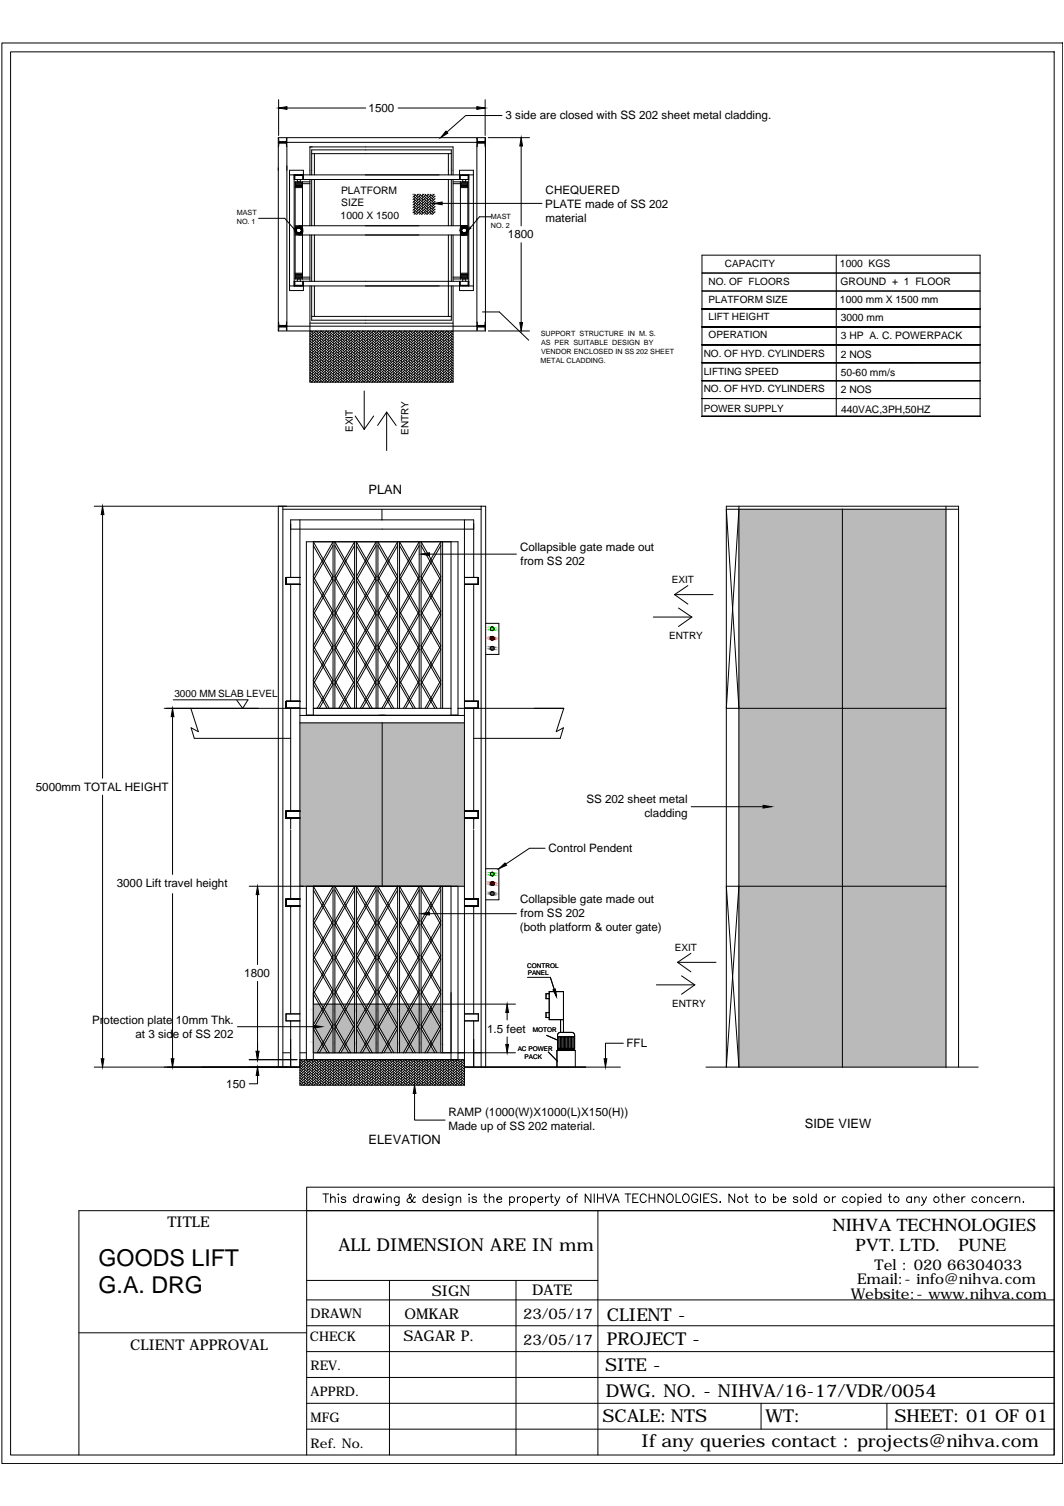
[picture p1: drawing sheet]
<svg xmlns="http://www.w3.org/2000/svg" width="594mm" height="841mm" viewBox="0 0 594 841" stroke-linecap="round" stroke-linejoin="round" font-family="sans-serif">
<defs><g id="words">
<g font-size="13">
<text x="55" y="707">GOODS LIFT</text>
<text x="55" y="722">G.A. DRG</text>
</g>
<g font-size="10.3">
<text x="465" y="687">NIHVA TECHNOLOGIES</text>
<text x="478" y="699">PVT. LTD.</text>
<text x="535" y="699">PUNE</text>
</g>
<g font-size="9.9">
<text x="189" y="699">ALL DIMENSION ARE IN mm</text>
<text x="339" y="738">CLIENT -</text>
<text x="339" y="751">PROJECT -</text>
<text x="338" y="766">SITE -</text>
<text x="338" y="780">DWG. NO. - NIHVA/16-17/VDR/0054</text>
<text x="336" y="794">SCALE:NTS</text>
<text x="427" y="794">WT:</text>
<text x="499" y="794">SHEET: 01 OF 01</text>
<text x="358" y="808">If any queries contact : projects@nihva.com</text>
</g>
<g font-size="8.3">
<text x="94" y="685">TITLE</text>
<text x="488" y="709">Tel : 020 66304033</text>
<text x="479" y="717">Email:- info@nihva.com</text>
<text x="241" y="724">SIGN</text>
<text x="297" y="723">DATE</text>
<text x="475" y="725">Website:- www.nihva.com</text>
<text x="226" y="737">OMKAR</text>
<text x="292" y="737">23/05/17</text>
<text x="225" y="749">SAGAR P.</text>
<text x="73" y="754">CLIENT APPROVAL</text>
<text x="292" y="751">23/05/17</text>
</g>
<g font-size="7.4">
<text x="173" y="736">DRAWN</text>
<text x="173" y="749">CHECK</text>
<text x="173" y="765">REV.</text>
<text x="173" y="780">APPRD.</text>
<text x="173" y="794">MFG</text>
<text x="173" y="808">Ref. No.</text>
</g>
<g font-size="7.2">
<text x="206" y="276">PLAN</text>
<text x="449" y="630">SIDE VIEW</text>
<text x="206" y="639">ELEVATION</text>
</g>
<g font-size="6.5">
<text x="206" y="63">1500</text>
<text x="282" y="66">3 side are closed with SS 202 sheet metal cladding.</text>
<text x="305" y="108">CHEQUERED</text>
<text x="304" y="116">PLATE made of SS 202</text>
<text x="305" y="124">material</text>
<text x="284" y="133">1800</text>
<text x="290" y="308">Collapsible gate made out</text>
<text x="291" y="316">from SS 202</text>
<text x="20" y="442">5000mm TOTAL HEIGHT</text>
<text x="327" y="448">SS 202 sheet metal</text>
<text x="360" y="456">cladding</text>
<text x="306" y="476">Control Pendent</text>
<text x="65" y="495">3000 Lift travel height</text>
<text x="290" y="504">Collapsible gate made out</text>
<text x="291" y="512">from SS 202</text>
<text x="290" y="520">(both platform &amp; outer gate)</text>
<text x="136" y="546">1800</text>
<text x="51" y="572">Protection plate 10mm Thk.</text>
<text x="76" y="580">at 3 side of SS 202</text>
<text x="272" y="577">1.5 feet</text>
<text x="350" y="585">FFL</text>
<text x="126" y="607">150</text>
<text x="250" y="623">RAMP (1000(W)X1000(L)X150(H))</text>
<text x="250" y="631">Made up of SS 202 material.</text>
</g>
<g font-size="5.8">
<text x="190" y="108">PLATFORM</text>
<text x="191" y="115">SIZE</text>
<text x="190" y="122">1000 X 1500</text>
<text x="469" y="149">1000 KGS</text>
<text x="469" y="159">GROUND + 1 FLOOR</text>
<text x="469" y="169">1000 mm X 1500 mm</text>
<text x="469" y="179">3000 mm</text>
<text x="469" y="189">3 HP A. C. POWERPACK</text>
<text x="469" y="200">2 NOS</text>
<text x="469" y="210">50-60 mm/s</text>
<text x="469" y="219">2 NOS</text>
<text x="470" y="230">440VAC,3PH,50HZ</text>
</g>
<g font-size="5.6">
<text x="405" y="149">CAPACITY</text>
<text x="396" y="159">NO. OF FLOORS</text>
<text x="396" y="169">PLATFORM SIZE</text>
<text x="396" y="179">LIFT HEIGHT</text>
<text x="396" y="189">OPERATION</text>
<text x="393" y="199">NO. OF HYD. CYLINDERS</text>
<text x="393" y="210">LIFTING SPEED</text>
<text x="393" y="219">NO. OF HYD. CYLINDERS</text>
<text x="393" y="230">POWER SUPPLY</text>
<text x="197" y="241" transform="rotate(-90 197 241)">EXIT</text>
<text x="228" y="243" transform="rotate(-90 228 243)">ENTRY</text>
<text x="375" y="326">EXIT</text>
<text x="374" y="357">ENTRY</text>
<text x="97" y="389">3000 MM SLAB LEVEL</text>
<text x="377" y="531">EXIT</text>
<text x="375" y="562">ENTRY</text>
</g>
<g font-size="4">
<text x="132" y="120">MAST</text>
<text x="132" y="125">NO. 1</text>
<text x="274" y="123">MAST</text>
<text x="274" y="127">NO. 2</text>
<text x="302" y="188">SUPPORT STRUCTURE IN M. S.</text>
<text x="302" y="193">AS PER SUITABLE DESIGN BY</text>
<text x="302" y="198">VENDOR ENCLOSED IN SS 202 SHEET</text>
<text x="302" y="203">METAL CLADDING.</text>
</g>
<g font-size="3.6">
<text x="294" y="540">CONTROL</text>
<text x="295" y="544">PANEL</text>
<text x="298" y="576">MOTOR</text>
<text x="289" y="587">AC POWER</text>
<text x="293" y="591">PACK</text>
</g>
</g></defs>
<!-- layer: 0 -->
<g fill="none" stroke="#000" stroke-width=".56">
<path d="M1 24h592v793h-592zM6 29h583v784h-583zM156 56v20M271 56v20M155 77l1 2h4v-2v107v-1h-4l-1 1M155 77h116v108h-116zM155 80h116M160 60h44M222 60h44M271 77v2h-4l-1-2v107l1-1h4v1M273 77h23M280 65h-20l-11 9"/>
<path d="M155 82l1-2h4v2M162 98h102M164 98v62M173 98v-16h80v16M174 98v-14h78v14M174 86h78M176 86v12M250 86v12M257 98v2M262 98v62M266 82l1-2h4v2M291 82v44"/>
<path d="M164 100h98M165 100v-2h4v2M165 102h4M165 104h4M165 105h4M165 102h4v2h-4zM165 103h4M166 100v2M168 100v2M169 102v54M169 103h4M169 100v-5h-7v67h7v-5"/>
<path d="M173 100v26M173 102h-8v54h8M174 100v26M176 100v26M231 108v1M231 118l1 2M231 117l2 2M231 115l2 3M231 114l2 2M231 112l2 3M231 111l2 2M231 110l2 2"/>
<path d="M231 108l2 2M232 109l-1 1M232 110l-1 2M232 112l-1 1M232 113l-1 2M232 115l-1 1M232 116l-1 1M232 118l-1 1M232 119l-1 1M233 108v1M234 108l-1 2M234 118l1 2"/>
<path d="M234 117l2 2M234 115l2 3M234 114l2 2M234 112l2 3M234 111l2 2M234 110l2 2M234 108l2 2M235 109l-2 2M235 110l-2 2M235 112l-2 2M235 113l-2 2M235 115l-2 2"/>
<path d="M235 116l-2 2M235 118l-2 2M235 119l-1 1M236 108v1M237 108l-2 2M237 118l1 2M237 117l2 2M237 115l2 3M237 114l2 2M237 112l2 3M237 111l2 2M237 110l2 2"/>
<path d="M237 108l2 2M238 109l-3 2M238 110l-3 2M238 112l-3 2M238 113l-3 2M238 115l-3 2M238 116l-3 2M238 118l-2 2M238 119l-1 1M239 108v1M240 108l-2 2M240 118l1 2"/>
<path d="M240 117l2 2M240 115l2 3M240 114l2 2M240 112l2 3M240 111l2 2M240 110l2 2M240 108l2 2M241 109l-3 2M241 110l-3 2M241 112l-3 2M241 113l-3 2M241 115l-3 2"/>
<path d="M241 116l-3 2M241 118l-2 2M241 119l-1 1M242 108v1M242 108l-1 2M243 118h.1M243 115h.1M243 114h.1M243 111h.1M243 110h.1M243 117l-2 1M243 118l-2 2"/>
<path d="M243 110l-2 1M243 111l-2 1M243 113l-2 1M243 114l-2 1M243 115l-2 2M247 114h56M250 100v26M252 100v26M253 102h8v54h-8M253 103h4M253 100v26M257 100v-5h7v67h-7v-5"/>
<path d="M257 100v-2h4v2M257 102h4M257 104h4M257 105h4M257 102v54M257 102h4v2h-4zM257 103h4M258 100v2M260 100v2M144 122h15l5 6M164 128h.1M165 126h96"/>
<path d="M165 127h4M165 131h96M165 131h4M173 131v26M174 131v26M176 131v26M250 131v46M252 131v26M253 131v26M257 127h4M257 131h4M262 127h1l-1 1z"/>
<path d="M274 121h-6l-5 6M291 136v44M162 160h102M164 157h98M165 157v2h4v-2M165 155h4M165 153h4M165 153h4v2h-4zM165 154h4M166 156v1M168 156v1M169 155h4"/>
<path d="M173 160v53h80v-53M174 160v19h78v-19M176 160v17M253 155h4M257 157v2h4v-2M257 157v2M257 155h4M257 153h4M257 153h4v2h-4zM257 154h4M258 156v1M260 156v1"/>
<path d="M392 152h155M392 142h155v91h-155zM467 142v91M155 180l1 2h4v-2M174 177h78M266 180l1 2h4v-2M269 174h10l16 16M392 163h155M392 173h155M155 182h116M173 185l2 1M173 199l2 2"/>
<path d="M173 198l2 1M173 196l2 2M173 195l2 1M173 193l2 2M173 192l2 2M173 190l2 2M173 189l2 2M173 187l2 2M173 186l2 2M173 180h80M173 186v1M173 188h.1"/>
<path d="M173 189v1M173 191h.1M173 192h.1M173 194h.1M173 195h.1M173 196v1M173 198h.1M173 199v1M175 185l-1 1M176 199l2 2M176 197l2 2M176 196l2 2"/>
<path d="M176 194l2 2M176 193l2 2M176 191l2 3M176 190l2 2M176 188l2 3M176 187l2 2M176 186l2 2M176 185l-2 2M176 186l-2 2M176 188l-2 2M176 189l-2 2M176 191l-2 2"/>
<path d="M176 192l-2 2M176 194l-2 2M176 195l-2 2M176 196l-2 3M176 198l-2 2M176 199l-2 3M176 185l2 1M178 185l-1 1M179 199l2 2M179 197l2 2M179 196l2 2M179 194l2 2"/>
<path d="M179 193l2 2M179 191l2 3M179 190l2 2M179 188l2 3M179 187l2 2M179 186l2 2M179 186l-2 2M179 188l-2 2M179 189l-2 2M179 191l-2 2M179 192l-2 2M179 194l-2 2"/>
<path d="M179 195l-2 2M179 196l-2 3M179 198l-2 2M179 199l-2 3M181 185l-1 1M181 186l-2-1-2 2M181 199l3 2M181 197l3 2M181 196l3 2M181 194l3 2M181 193l3 2M181 191l3 3"/>
<path d="M181 190l3 2M181 188l3 3M181 187l3 2M181 186l3 2M182 186l-2 2M182 188l-2 2M182 189l-2 2M182 191l-2 2M182 192l-2 2M182 194l-2 2M182 195l-2 2M182 196l-2 3"/>
<path d="M182 198l-2 2M182 199l-2 3M184 185l-1 1M184 186l-2-1-2 2M184 199l3 2M184 197l3 2M184 196l3 2M184 194l3 2M184 193l3 2M184 191l3 3M184 190l3 2M184 188l3 3"/>
<path d="M184 187l3 2M184 186l3 2M185 185l-2 2M185 186l-2 2M185 188l-2 2M185 189l-2 2M185 191l-2 2M185 192l-2 2M185 194l-2 2M185 195l-2 2M185 196l-2 3M185 198l-2 2"/>
<path d="M185 199l-2 3M185 185l2 1M187 185l-1 1M187 199l2 2M187 197l2 2M187 196l2 2M187 194l2 2M187 193l2 2M187 191l2 3M187 190l2 2M187 188l2 3M187 187l2 2"/>
<path d="M187 186l2 2M188 186l-2 2M188 188l-2 2M188 189l-2 2M188 191l-2 2M188 192l-2 2M188 194l-2 2M188 195l-2 2M188 196l-2 3M188 198l-2 2M188 199l-2 3M189 185v1"/>
<path d="M189 186l-1-1-2 2M190 199l2 2M190 197l2 2M190 196l2 2M190 194l2 2M190 193l2 2M190 191l2 3M190 190l2 2M190 188l2 3M190 187l2 2M190 186l2 2M191 186l-2 2"/>
<path d="M191 188l-2 2M191 189l-2 2M191 191l-2 2M191 192l-2 2M191 194l-2 2M191 195l-2 2M191 196l-2 3M191 198l-2 2M191 199l-2 3M192 185v1M192 186l-1-1-2 2M193 199l2 2"/>
<path d="M193 197l2 2M193 196l2 2M193 194l2 2M193 193l2 2M193 191l2 3M193 190l2 2M193 188l2 3M193 187l2 2M193 186l2 2M194 186l-2 2M194 188l-2 2M194 189l-2 2"/>
<path d="M194 191l-2 2M194 192l-2 2M194 194l-2 2M194 195l-2 2M194 196l-2 3M194 198l-2 2M194 199l-2 3M195 185v1M195 186l-1-1-2 2M196 199l2 2M196 197l2 2M196 196l2 2"/>
<path d="M196 194l2 2M196 193l2 2M196 191l2 3M196 190l2 2M196 188l2 3M196 187l2 2M196 186l2 2M197 186l-2 2M197 188l-2 2M197 189l-2 2M197 191l-2 2M197 192l-2 2"/>
<path d="M197 194l-2 2M197 195l-2 2M197 196l-2 3M197 198l-2 2M197 199l-2 3M198 185v1M198 186l-1-1-2 2M199 199l2 2M199 197l2 2M199 196l2 2M199 194l2 2M199 193l2 2"/>
<path d="M199 191l2 3M199 190l2 2M199 188l2 3M199 187l2 2M199 186l2 2M200 185l-2 2M200 186l-2 2M200 188l-2 2M200 189l-2 2M200 191l-2 2M200 192l-2 2M200 194l-2 2"/>
<path d="M200 195l-2 2M200 196l-2 3M200 198l-2 2M200 199l-2 3M200 185l1 1M201 185l-1 1M202 199l2 2M202 197l2 2M202 196l2 2M202 194l2 2M202 193l2 2M202 191l2 3"/>
<path d="M202 190l2 2M202 188l2 3M202 187l2 2M202 186l2 2M203 186l-3 2M203 188l-3 2M203 189l-3 2M203 191l-3 2M203 192l-3 2M203 194l-3 2M203 195l-3 2M203 196l-3 3"/>
<path d="M203 198l-3 2M203 199l-3 3M204 185l-1 1M204 186l-1-1-3 2M205 199l2 2M205 197l2 2M205 196l2 2M205 194l2 2M205 193l2 2M205 191l2 3M205 190l2 2M205 188l2 3"/>
<path d="M205 187l2 2M205 186l2 2M206 186l-3 2M206 188l-3 2M206 189l-3 2M206 191l-3 2M206 192l-3 2M206 194l-3 2M206 195l-3 2M206 196l-3 3M206 198l-3 2M206 199l-3 3"/>
<path d="M207 185l-1 1M207 186l-1-1-3 2M208 199l2 2M208 197l2 2M208 196l2 2M208 194l2 2M208 193l2 2M208 191l2 3M208 190l2 2M208 188l2 3M208 187l2 2M208 186l2 2"/>
<path d="M208 186l-2 2M208 188l-2 2M208 189l-2 2M208 191l-2 2M208 192l-2 2M208 194l-2 2M208 195l-2 2M208 196l-2 3M208 198l-2 2M208 199l-2 3M210 185l-1 1M210 186l-2-1-2 2"/>
<path d="M211 199l2 2M211 197l2 2M211 196l2 2M211 194l2 2M211 193l2 2M211 191l2 3M211 190l2 2M211 188l2 3M211 187l2 2M211 186l2 2M211 186l-2 2M211 188l-2 2"/>
<path d="M211 189l-2 2M211 191l-2 2M211 192l-2 2M211 194l-2 2M211 195l-2 2M211 196l-2 3M211 198l-2 2M211 199l-2 3M213 185l-1 1M213 186l-2-1-2 2M214 199l2 2M214 197l2 2"/>
<path d="M214 196l2 2M214 194l2 2M214 193l2 2M214 191l2 3M214 190l2 2M214 188l2 3M214 187l2 2M214 186l2 2M214 185l-2 2M214 186l-2 2M214 188l-2 2M214 189l-2 2"/>
<path d="M214 191l-2 2M214 192l-2 2M214 194l-2 2M214 195l-2 2M214 196l-2 3M214 198l-2 2M214 199l-2 3M214 185l2 1M216 185l-1 1M216 199l3 2M216 197l3 2M216 196l3 2"/>
<path d="M216 194l3 2M216 193l3 2M216 191l3 3M216 190l3 2M216 188l3 3M216 187l3 2M216 186l3 2M217 186l-2 2M217 188l-2 2M217 189l-2 2M217 191l-2 2M217 192l-2 2"/>
<path d="M217 194l-2 2M217 195l-2 2M217 196l-2 3M217 198l-2 2M217 199l-2 3M219 185l-1 1M219 186l-2-1-2 2M219 199l3 2M219 197l3 2M219 196l3 2M219 194l3 2M219 193l3 2"/>
<path d="M219 191l3 3M219 190l3 2M219 188l3 3M219 187l3 2M219 186l3 2M220 186l-2 2M220 188l-2 2M220 189l-2 2M220 191l-2 2M220 192l-2 2M220 194l-2 2M220 195l-2 2"/>
<path d="M220 196l-2 3M220 198l-2 2M220 199l-2 3M222 185l-1 1M222 186l-2-1-2 2M222 199l3 2M222 197l3 2M222 196l3 2M222 194l3 2M222 193l3 2M222 191l3 3M222 190l3 2"/>
<path d="M222 188l3 3M222 187l3 2M222 186l3 2M223 185l-2 2M223 186l-2 2M223 188l-2 2M223 189l-2 2M223 191l-2 2M223 192l-2 2M223 194l-2 2M223 195l-2 2M223 196l-2 3"/>
<path d="M223 198l-2 2M223 199l-2 3M223 185l2 1M224 185v1M225 199l2 2M225 197l2 2M225 196l2 2M225 194l2 2M225 193l2 2M225 191l2 3M225 190l2 2M225 188l2 3"/>
<path d="M225 187l2 2M225 186l2 2M226 186l-2 2M226 188l-2 2M226 189l-2 2M226 191l-2 2M226 192l-2 2M226 194l-2 2M226 195l-2 2M226 196l-2 3M226 198l-2 2M226 199l-2 3"/>
<path d="M227 185v1M227 186l-1-1-2 2M228 199l2 2M228 197l2 2M228 196l2 2M228 194l2 2M228 193l2 2M228 191l2 3M228 190l2 2M228 188l2 3M228 187l2 2M228 186l2 2"/>
<path d="M229 185l-2 2M229 186l-2 2M229 188l-2 2M229 189l-2 2M229 191l-2 2M229 192l-2 2M229 194l-2 2M229 195l-2 2M229 196l-2 3M229 198l-2 2M229 199l-2 3M229 185l1 1"/>
<path d="M230 185v1M231 199l2 2M231 197l2 2M231 196l2 2M231 194l2 2M231 193l2 2M231 191l2 3M231 190l2 2M231 188l2 3M231 187l2 2M231 186l2 2M232 186l-2 2"/>
<path d="M232 188l-2 2M232 189l-2 2M232 191l-2 2M232 192l-2 2M232 194l-2 2M232 195l-2 2M232 196l-2 3M232 198l-2 2M232 199l-2 3M233 185v1M233 186l-1-1-2 2M234 199l2 2"/>
<path d="M234 197l2 2M234 196l2 2M234 194l2 2M234 193l2 2M234 191l2 3M234 190l2 2M234 188l2 3M234 187l2 2M234 186l2 2M235 186l-2 2M235 188l-2 2M235 189l-2 2"/>
<path d="M235 191l-2 2M235 192l-2 2M235 194l-2 2M235 195l-2 2M235 196l-2 3M235 198l-2 2M235 199l-2 3M236 185l-1 1M236 186l-1-1-2 2M237 199l2 2M237 197l2 2M237 196l2 2"/>
<path d="M237 194l2 2M237 193l2 2M237 191l2 3M237 190l2 2M237 188l2 3M237 187l2 2M237 186l2 2M238 185l-3 2M238 186l-3 2M238 188l-3 2M238 189l-3 2M238 191l-3 2"/>
<path d="M238 192l-3 2M238 194l-3 2M238 195l-3 2M238 196l-3 3M238 198l-3 2M238 199l-3 3M238 185l1 1M239 185l-1 1M240 199l2 2M240 197l2 2M240 196l2 2M240 194l2 2"/>
<path d="M240 193l2 2M240 191l2 3M240 190l2 2M240 188l2 3M240 187l2 2M240 186l2 2M241 186l-3 2M241 188l-3 2M241 189l-3 2M241 191l-3 2M241 192l-3 2M241 194l-3 2"/>
<path d="M241 195l-3 2M241 196l-3 3M241 198l-3 2M241 199l-3 3M242 185l-1 1M242 186l-1-1-3 2M243 199l2 2M243 197l2 2M243 196l2 2M243 194l2 2M243 193l2 2M243 191l2 3"/>
<path d="M243 190l2 2M243 188l2 3M243 187l2 2M243 186l2 2M243 185l-2 2M244 186l-3 2M244 188l-3 2M244 189l-3 2M244 191l-3 2M244 192l-3 2M244 194l-3 2M244 195l-3 2"/>
<path d="M244 196l-3 3M244 198l-3 2M244 199l-3 3M244 185l1 1M245 185l-1 1M246 199l2 2M246 197l2 2M246 196l2 2M246 194l2 2M246 193l2 2M246 191l2 3M246 190l2 2"/>
<path d="M246 188l2 3M246 187l2 2M246 186l2 2M246 186l-2 2M246 188l-2 2M246 189l-2 2M246 191l-2 2M246 192l-2 2M246 194l-2 2M246 195l-2 2M246 196l-2 3M246 198l-2 2"/>
<path d="M246 199l-2 3M248 186l-2-1-2 2M248 185l-1 1M249 199l2 2M249 197l2 2M249 196l2 2M249 194l2 2M249 193l2 2M249 191l2 3M249 190l2 2M249 188l2 3M249 187l2 2"/>
<path d="M249 186l2 2M249 186l-2 2M249 188l-2 2M249 189l-2 2M249 191l-2 2M249 192l-2 2M249 194l-2 2M249 195l-2 2M249 196l-2 3M249 198l-2 2M249 199l-2 3M251 186l-2-1-2 2"/>
<path d="M251 185l-1 1M252 199l1 1M252 197l1 2M252 196l1 1M252 194l1 2M252 193l1 1M252 191l1 2M252 190l1 1M252 188l1 2M252 187l1 1M252 186l1 1M252 185l-2 2"/>
<path d="M252 186l-2 2M252 188l-2 2M252 189l-2 2M252 191l-2 2M252 192l-2 2M252 194l-2 2M252 195l-2 2M252 196l-2 3M252 198l-2 2M252 199l-2 3M252 185h1M273 185h23"/>
<path d="M392 183h155M392 193h155M173 212l1 1M173 211l2 2M173 209l2 2M173 208l2 2M173 206l2 2M173 205l2 2M173 203l2 2M173 202l2 2M173 200l2 2M173 201h.1"/>
<path d="M173 202v1M173 204h.1M173 205v1M173 207h.1M173 208h.1M173 210h.1M173 211h.1M173 213h.1M176 213h.1M176 212l1 1M176 210l2 3M176 209l2 2"/>
<path d="M176 207l2 3M176 206l2 2M176 205l2 2M176 203l2 2M176 202l2 2M176 200l2 2M176 201l-2 2M176 202l-2 3M176 204l-2 2M176 205l-2 2M176 207l-2 2M176 208l-2 2"/>
<path d="M176 210l-2 2M176 211l-2 2M176 213h-1M179 213h.1M179 212l1 1M179 210l2 3M179 209l2 2M179 207l2 3M179 206l2 2M179 205l2 2M179 203l2 2M179 202l2 2"/>
<path d="M179 200l2 2M179 201l-2 2M179 202l-2 3M179 204l-2 2M179 205l-2 2M179 207l-2 2M179 208l-2 2M179 210l-2 2M179 211l-2 2M179 213h-1M181 213h1M181 212l2 1"/>
<path d="M181 210l3 3M181 209l3 2M181 207l3 3M181 206l3 2M181 205l3 2M181 203l3 2M181 202l3 2M181 200l3 2M182 201l-2 2M182 202l-2 3M182 204l-2 2M182 205l-2 2"/>
<path d="M182 207l-2 2M182 208l-2 2M182 210l-2 2M182 211l-2 2M182 213h-1M184 213h.1M184 212l2 1M184 210l3 3M184 209l3 2M184 207l3 3M184 206l3 2M184 205l3 2"/>
<path d="M184 203l3 2M184 202l3 2M184 200l3 2M185 201l-2 2M185 202l-2 3M185 204l-2 2M185 205l-2 2M185 207l-2 2M185 208l-2 2M185 210l-2 2M185 211l-2 2M185 213h-1"/>
<path d="M187 213h.1M187 212l2 1M187 210l2 3M187 209l2 2M187 207l2 3M187 206l2 2M187 205l2 2M187 203l2 2M187 202l2 2M187 200l2 2M188 201l-2 2M188 202l-2 3"/>
<path d="M188 204l-2 2M188 205l-2 2M188 207l-2 2M188 208l-2 2M188 210l-2 2M188 211l-2 2M188 213h-1M190 213h.1M190 212l2 1M190 210l2 3M190 209l2 2M190 207l2 3"/>
<path d="M190 206l2 2M190 205l2 2M190 203l2 2M190 202l2 2M190 200l2 2M191 201l-2 2M191 202l-2 3M191 204l-2 2M191 205l-2 2M191 207l-2 2M191 208l-2 2M191 210l-2 2"/>
<path d="M191 211l-2 2M191 213h-1M193 213h.1M193 212l2 1M193 210l2 3M193 209l2 2M193 207l2 3M193 206l2 2M193 205l2 2M193 203l2 2M193 202l2 2M193 200l2 2"/>
<path d="M194 201l-2 2M194 202l-2 3M194 204l-2 2M194 205l-2 2M194 207l-2 2M194 208l-2 2M194 210l-2 2M194 211l-2 2M194 213h-1M196 213h.1M196 212l2 1M196 210l2 3"/>
<path d="M196 209l2 2M196 207l2 3M196 206l2 2M196 205l2 2M196 203l2 2M196 202l2 2M196 200l2 2M197 201l-2 2M197 202l-2 3M197 204l-2 2M197 205l-2 2M197 207l-2 2"/>
<path d="M197 208l-2 2M197 210l-2 2M197 211l-2 2M197 213h-1M199 213h.1M199 212l2 1M199 210l2 3M199 209l2 2M199 207l2 3M199 206l2 2M199 205l2 2M199 203l2 2"/>
<path d="M199 202l2 2M199 200l2 2M200 201l-2 2M200 202l-2 3M200 204l-2 2M200 205l-2 2M200 207l-2 2M200 208l-2 2M200 210l-2 2M200 211l-2 2M200 213h-1M202 213h.1"/>
<path d="M202 212l1 1M202 210l2 3M202 209l2 2M202 207l2 3M202 206l2 2M202 205l2 2M202 203l2 2M202 202l2 2M202 200l2 2M203 201l-3 2M203 202l-3 3M203 204l-3 2"/>
<path d="M203 205l-3 2M203 207l-3 2M203 208l-3 2M203 210l-3 2M203 211l-3 2M203 213h-1M203 218v22M205 213h.1M205 212l1 1M205 210l2 3M205 209l2 2M205 207l2 3"/>
<path d="M205 206l2 2M205 205l2 2M205 203l2 2M205 202l2 2M205 200l2 2M206 201l-3 2M206 202l-3 3M206 204l-3 2M206 205l-3 2M206 207l-3 2M206 208l-3 2M206 210l-3 2"/>
<path d="M206 211l-3 2M206 213h-1M208 213h.1M208 212l1 1M208 210l2 3M208 209l2 2M208 207l2 3M208 206l2 2M208 205l2 2M208 203l2 2M208 202l2 2M208 200l2 2"/>
<path d="M208 201l-2 2M208 202l-2 3M208 204l-2 2M208 205l-2 2M208 207l-2 2M208 208l-2 2M208 210l-2 2M208 211l-2 2M211 213h.1M211 212l1 1M211 210l2 3M211 209l2 2"/>
<path d="M211 207l2 3M211 206l2 2M211 205l2 2M211 203l2 2M211 202l2 2M211 200l2 2M211 201l-2 2M211 202l-2 3M211 204l-2 2M211 205l-2 2M211 207l-2 2M211 208l-2 2"/>
<path d="M211 210l-2 2M211 211l-2 2M214 213h.1M214 212l1 1M214 210l2 3M214 209l2 2M214 207l2 3M214 206l2 2M214 205l2 2M214 203l2 2M214 202l2 2M214 200l2 2"/>
<path d="M214 201l-2 2M214 202l-2 3M214 204l-2 2M214 205l-2 2M214 207l-2 2M214 208l-2 2M214 210l-2 2M214 211l-2 2M214 213h-1M216 213h1M216 212l2 1M216 210l3 3"/>
<path d="M216 209l3 2M216 207l3 3M216 206l3 2M216 205l3 2M216 203l3 2M216 202l3 2M216 200l3 2M217 201l-2 2M217 202l-2 3M217 204l-2 2M217 205l-2 2M217 207l-2 2"/>
<path d="M217 208l-2 2M217 210l-2 2M217 211l-2 2M217 213h-1M219 213h1M219 212l2 1M219 210l3 3M219 209l3 2M219 207l3 3M219 206l3 2M219 205l3 2M219 203l3 2"/>
<path d="M219 202l3 2M219 200l3 2M220 201l-2 2M220 202l-2 3M220 204l-2 2M220 205l-2 2M220 207l-2 2M220 208l-2 2M220 210l-2 2M220 211l-2 2M220 213h-1M222 213h.1"/>
<path d="M222 212l2 1M222 210l3 3M222 209l3 2M222 207l3 3M222 206l3 2M222 205l3 2M222 203l3 2M222 202l3 2M222 200l3 2M223 201l-2 2M223 202l-2 3M223 204l-2 2"/>
<path d="M223 205l-2 2M223 207l-2 2M223 208l-2 2M223 210l-2 2M223 211l-2 2M223 213h-1M225 213h.1M225 212l2 1M225 210l2 3M225 209l2 2M225 207l2 3M225 206l2 2"/>
<path d="M225 205l2 2M225 203l2 2M225 202l2 2M225 200l2 2M226 201l-2 2M226 202l-2 3M226 204l-2 2M226 205l-2 2M226 207l-2 2M226 208l-2 2M226 210l-2 2M226 211l-2 2"/>
<path d="M226 213h-1M228 213h.1M228 212l2 1M228 210l2 3M228 209l2 2M228 207l2 3M228 206l2 2M228 205l2 2M228 203l2 2M228 202l2 2M228 200l2 2M229 201l-2 2"/>
<path d="M229 202l-2 3M229 204l-2 2M229 205l-2 2M229 207l-2 2M229 208l-2 2M229 210l-2 2M229 211l-2 2M229 213h-1M231 213h.1M231 212l2 1M231 210l2 3M231 209l2 2"/>
<path d="M231 207l2 3M231 206l2 2M231 205l2 2M231 203l2 2M231 202l2 2M231 200l2 2M232 201l-2 2M232 202l-2 3M232 204l-2 2M232 205l-2 2M232 207l-2 2M232 208l-2 2"/>
<path d="M232 210l-2 2M232 211l-2 2M232 213h-1M234 213h.1M234 212l2 1M234 210l2 3M234 209l2 2M234 207l2 3M234 206l2 2M234 205l2 2M234 203l2 2M234 202l2 2"/>
<path d="M234 200l2 2M235 201l-2 2M235 202l-2 3M235 204l-2 2M235 205l-2 2M235 207l-2 2M235 208l-2 2M235 210l-2 2M235 211l-2 2M235 213h-1M237 213h.1M237 212l2 1"/>
<path d="M237 210l2 3M237 209l2 2M237 207l2 3M237 206l2 2M237 205l2 2M237 203l2 2M237 202l2 2M237 200l2 2M238 201l-3 2M238 202l-3 3M238 204l-3 2M238 205l-3 2"/>
<path d="M238 207l-3 2M238 208l-3 2M238 210l-3 2M238 211l-3 2M238 213h-1M240 213h.1M240 212l1 1M240 210l2 3M240 209l2 2M240 207l2 3M240 206l2 2M240 205l2 2"/>
<path d="M240 203l2 2M240 202l2 2M240 200l2 2M241 201l-3 2M241 202l-3 3M241 204l-3 2M241 205l-3 2M241 207l-3 2M241 208l-3 2M241 210l-3 2M241 211l-3 2M241 213h-1"/>
<path d="M243 213h.1M243 212l1 1M243 210l2 3M243 209l2 2M243 207l2 3M243 206l2 2M243 205l2 2M243 203l2 2M243 202l2 2M243 200l2 2M244 201l-3 2M244 202l-3 3"/>
<path d="M244 204l-3 2M244 205l-3 2M244 207l-3 2M244 208l-3 2M244 210l-3 2M244 211l-3 2M244 213h-1M246 213h.1M246 212l1 1M246 210l2 3M246 209l2 2M246 207l2 3"/>
<path d="M246 206l2 2M246 205l2 2M246 203l2 2M246 202l2 2M246 200l2 2M246 201l-2 2M246 202l-2 3M246 204l-2 2M246 205l-2 2M246 207l-2 2M246 208l-2 2M246 210l-2 2"/>
<path d="M246 211l-2 2M249 213h.1M249 212l1 1M249 210l2 3M249 209l2 2M249 207l2 3M249 206l2 2M249 205l2 2M249 203l2 2M249 202l2 2M249 200l2 2M249 201l-2 2"/>
<path d="M249 202l-2 3M249 204l-2 2M249 205l-2 2M249 207l-2 2M249 208l-2 2M249 210l-2 2M249 211l-2 2M252 213h.1M252 212l1 1M252 210l1 2M252 209l1 1M252 207l1 2"/>
<path d="M252 206l1 1M252 205l1 1M252 203l1 1M252 202l1 1M252 200l1 2M252 201l-2 2M252 202l-2 3M252 204l-2 2M252 205l-2 2M252 207l-2 2M252 208l-2 2M252 210l-2 2"/>
<path d="M252 211l-2 2M252 213h-1M392 203h155M392 213h155M198 232l5 8M209 232l-6 8M216 230v22M216 230l-5 8M216 230l5 8M392 223h155M53 283h218v313M57 287v148"/>
<path d="M155 283v313M158 283v313M158 284h111M162 295h102M167 290v316h92v-316M213 284v6M269 283v313M413 283v313l-7-101h122M413 284l-7 112h122M470 284v312M528 283v313M535 284h-129l7 112"/>
<path d="M171 303h85v96h-85zM175 305l11 19-11 19 11 20-11 19 8 14M186 305l-11 19 11 19-11 20 11 19-8 14M187 305l11 19-11 19 11 20-11 19 8 14M198 305l-11 19 11 19-11 20 11 19-8 14M199 305l11 19-11 19 11 20-11 19 8 14M210 305l-11 19 11 19-11 20 11 19-8 14M211 305l11 19-11 19 11 20-11 19 8 14M222 305l-11 19 11 19-11 20 11 19-8 14M223 305l11 19-11 19 11 20-11 19 8 14M234 305l-11 19 11 19-11 20 11 19-8 14M235 305l11 19-11 19 11 20-11 19 8 14"/>
<path d="M240 309h48M246 305l-11 19 11 19-11 20 11 19-8 14M247 303v93M252 303v96M162 322v-32h102v32M162 326v66M167 322h-7v4h7M259 322h8v4h-8M264 326v66M377 332h21M377 332l7 5M379 340l7 5"/>
<path d="M384 327l-7 5M271 348h8v17h-8M365 345h21M386 345l-7 5M92 396h79M97 391h41l-3 5-3-5M107 396l4 13-4-3 1 6h54M162 396v57M167 392h-7v4M167 400h92M175 396h77M177 396l9-16-11-19 11-20-11-19 11-19v93"/>
<path d="M184 396l-9-16 11-19-11-20 11-19-11-19v96M187 396v-93l11 19-11 19 11 20-11 19 9 16M189 396l9-16-11-19 11-20-11-19 11-19v93M199 396v-93l11 19-11 19 11 20-11 19 9 16M201 396l9-16-11-19 11-20-11-19 11-19v93M211 396v-93l11 19-11 19 11 20-11 19 9 16M213 396l9-16-11-19 11-20-11-19 11-19v93M223 396v-93l11 19-11 19 11 20-11 19 9 16M225 396l9-16-11-19 11-20-11-19 11-19v93M235 396v-93l11 19-11 19 11 20-11 19 9 16M237 396l9-16-11-19 11-20-11-19 11-19v93M256 396h59l-4 13 4-3-2 6h-49"/>
<path d="M259 392h8v4M264 396v57M96 400v88M167 404h92M213 404v91M57 444v147M162 457v6M167 453h-7v4h7M259 453h8v4h-8M264 457v6M386 451h40M162 464v38"/>
<path d="M264 464v38M304 474h-8l-14 9M96 499v92M139 495h120M144 500v39M171 495v97M175 497l11 19-11 20 11 19-11 19 8 14M186 497l-11 19 11 20-11 19 11 19-8 14M187 497l11 19-11 20 11 19-11 19 8 14M198 497l-11 19 11 20-11 19 11 19-8 14M199 497l11 19-11 20 11 19-11 19 8 14M210 497l-11 19 11 20-11 19 11 19-8 14"/>
<path d="M211 497l11 19-11 20 11 19-11 19 8 14M222 497l-11 19 11 20-11 19 11 19-8 14M223 497l11 19-11 20 11 19-11 19 8 14M234 497l-11 19 11 20-11 19 11 19-8 14M235 497l11 19-11 20 11 19-11 19 8 14M246 497l-11 19 11 20-11 19 11 19-8 14M247 495v93M252 495v97M256 495v97M271 485h8v17h-8M413 495l-7 101v-313h129v313M162 506v60"/>
<path d="M167 502h-7v4h7M240 510h48M259 502h8v4h-8M264 506v60M378 537h22M378 537l8 6M386 532l-8 5M144 548v39M294 546h13l2 7M307 555h-2v3h2M366 550h22M381 545l7 5"/>
<path d="M388 550l-7 5M133 573h42M162 570v26M167 566h-7v4h7M175 561h71M247 561h41M259 566h8v4h-8M264 570v26M283 565v5M283 579v4M305 578l6 3M307 565h-2v3h2"/>
<path d="M311 578v7M311 579h10M312 579v6M313 579v6M313 570v7M314 579v6M315 569h-8v-15h8v23M315 579v6M316 579v6M317 579v6M318 579v6M319 579v6"/>
<path d="M319 577h1l1 1M319 577h-7l-1 1M320 579v6M321 578v7M53 596h114l2 2M139 592h27M158 588h4M167 592h92M167 588h4M167 599l2 1M167 597l2 2M167 595l2 1"/>
<path d="M167 593l2 2M167 592h.1M168 593h-1M168 595h-1M168 596h-1M168 598h-1M168 599h-1M168 592l1 1M169 592h-1M170 600l2 2M170 598l2 2M170 597l2 2"/>
<path d="M170 595l2 3M170 594l2 2M170 592l2 3M170 592l-2 2M170 593l-2 2M170 595l-2 2M170 596l-2 2M170 598l-2 2M170 599l-2 2M171 592l1 1M172 592h-1M173 600l2 2"/>
<path d="M173 598l2 2M173 597l2 2M173 595l2 3M173 594l2 2M173 592l2 3M173 593l-2 2M173 595l-2 2M173 596l-2 2M173 598l-2 2M173 599l-2 2M175 592h-1M175 593l-2-1-2 2"/>
<path d="M175 588h113M176 600l2 2M176 598l2 2M176 597l2 2M176 595l2 3M176 594l2 2M176 592l2 3M176 592l-2 2M176 593l-2 2M176 595l-2 2M176 596l-2 2M176 598l-2 2"/>
<path d="M176 599l-2 2M176 592l2 1M177 588l9-16-11-19 11-19-11-20 11-19v93M178 592h-1M179 600l2 2M179 598l2 2M179 597l2 2M179 595l2 3M179 594l2 2M179 592l2 3M179 592l-2 2M179 593l-2 2"/>
<path d="M179 595l-2 2M179 596l-2 2M179 598l-2 2M179 599l-2 2M179 592l2 1M181 592h-1M181 600l3 2M181 598l3 2M181 597l3 2M181 595l3 3M181 594l3 2M181 592l3 3"/>
<path d="M182 593l-2 2M182 595l-2 2M182 596l-2 2M182 598l-2 2M182 599l-2 2M184 592h-1M184 593l-2-1-2 2M184 588l-9-16 11-19-11-19 11-20-11-19v97M184 600l3 2M184 598l3 2M184 597l3 2M184 595l3 3"/>
<path d="M184 594l3 2M184 592l3 3M185 592l-2 2M185 593l-2 2M185 595l-2 2M185 596l-2 2M185 598l-2 2M185 599l-2 2M185 592l2 1M186 592h.1M187 588v-93l11 19-11 20 11 19-11 19 9 16M187 600l2 2"/>
<path d="M187 598l2 2M187 597l2 2M187 595l2 3M187 594l2 2M187 592l2 3M188 593l-2 2M188 595l-2 2M188 596l-2 2M188 598l-2 2M188 599l-2 2M189 588l9-16-11-19 11-19-11-20 11-19v93M189 592h.1"/>
<path d="M189 593l-1-1-2 2M190 600l2 2M190 598l2 2M190 597l2 2M190 595l2 3M190 594l2 2M190 592l2 3M191 592l-2 2M191 593l-2 2M191 595l-2 2M191 596l-2 2M191 598l-2 2"/>
<path d="M191 599l-2 2M191 592l1 1M192 592h.1M193 600l2 2M193 598l2 2M193 597l2 2M193 595l2 3M193 594l2 2M193 592l2 3M194 592l-2 2M194 593l-2 2M194 595l-2 2"/>
<path d="M194 596l-2 2M194 598l-2 2M194 599l-2 2M194 592l1 1M195 592h.1M196 600l2 2M196 598l2 2M196 597l2 2M196 595l2 3M196 594l2 2M196 592l2 3M197 593l-2 2"/>
<path d="M197 595l-2 2M197 596l-2 2M197 598l-2 2M197 599l-2 2M198 592h.1M198 593l-1-1-2 2M199 600l2 2M199 598l2 2M199 597l2 2M199 595l2 3M199 594l2 2M199 592l2 3"/>
<path d="M199 588v-93l11 19-11 20 11 19-11 19 9 16M200 592l-2 2M200 593l-2 2M200 595l-2 2M200 596l-2 2M200 598l-2 2M200 599l-2 2M200 592l1 1M201 592h-1M201 588l9-16-11-19 11-19-11-20 11-19v93M202 600l2 2M202 598l2 2"/>
<path d="M202 597l2 2M202 595l2 3M202 594l2 2M202 592l2 3M203 593l-3 2M203 595l-3 2M203 596l-3 2M203 598l-3 2M203 599l-3 2M204 592h-1M204 593l-1-1-3 2M205 600l2 2"/>
<path d="M205 598l2 2M205 597l2 2M205 595l2 3M205 594l2 2M205 592l2 3M205 592l-2 2M206 593l-3 2M206 595l-3 2M206 596l-3 2M206 598l-3 2M206 599l-3 2M206 592l1 1"/>
<path d="M207 592h-1M208 600l2 2M208 598l2 2M208 597l2 2M208 595l2 3M208 594l2 2M208 592l2 3M208 592l-2 2M208 593l-2 2M208 595l-2 2M208 596l-2 2M208 598l-2 2"/>
<path d="M208 599l-2 2M209 592l1 1M210 592h-1M211 600l2 2M211 598l2 2M211 597l2 2M211 595l2 3M211 594l2 2M211 592l2 3M211 588v-93l11 19-11 20 11 19-11 19 9 16M211 593l-2 2M211 595l-2 2"/>
<path d="M211 596l-2 2M211 598l-2 2M211 599l-2 2M213 592h-1M213 593l-2-1-2 2M213 588l9-16-11-19 11-19-11-20 11-19v93M214 600l2 2M214 598l2 2M214 597l2 2M214 595l2 3M214 594l2 2M214 592l2 3"/>
<path d="M214 592l-2 2M214 593l-2 2M214 595l-2 2M214 596l-2 2M214 598l-2 2M214 599l-2 2M214 592l2 1M216 592h-1M216 600l3 2M216 598l3 2M216 597l3 2M216 595l3 3"/>
<path d="M216 594l3 2M216 592l3 3M217 593l-2 2M217 595l-2 2M217 596l-2 2M217 598l-2 2M217 599l-2 2M219 592h-1M219 593l-2-1-2 2M219 600l3 2M219 598l3 2M219 597l3 2"/>
<path d="M219 595l3 3M219 594l3 2M219 592l3 3M220 592l-2 2M220 593l-2 2M220 595l-2 2M220 596l-2 2M220 598l-2 2M220 599l-2 2M220 592l2 1M222 592h-1M222 600l3 2"/>
<path d="M222 598l3 2M222 597l3 2M222 595l3 3M222 594l3 2M222 592l3 3M223 592l-2 2M223 593l-2 2M223 595l-2 2M223 596l-2 2M223 598l-2 2M223 599l-2 2M223 588v-93l11 19-11 20 11 19-11 19 9 16"/>
<path d="M223 592l2 1M224 592h.1M225 600l2 2M225 598l2 2M225 597l2 2M225 595l2 3M225 594l2 2M225 592l2 3M225 588l9-16-11-19 11-19-11-20 11-19v93M226 593l-2 2M226 595l-2 2M226 596l-2 2"/>
<path d="M226 598l-2 2M226 599l-2 2M227 592h.1M227 593l-1-1-2 2M228 600l2 2M228 598l2 2M228 597l2 2M228 595l2 3M228 594l2 2M228 592l2 3M229 592l-2 2M229 593l-2 2"/>
<path d="M229 595l-2 2M229 596l-2 2M229 598l-2 2M229 599l-2 2M229 592l1 1M230 592h.1M231 600l2 2M231 598l2 2M231 597l2 2M231 595l2 3M231 594l2 2M231 592l2 3"/>
<path d="M232 593l-2 2M232 595l-2 2M232 596l-2 2M232 598l-2 2M232 599l-2 2M233 592h.1M233 593l-1-1-2 2M234 600l2 2M234 598l2 2M234 597l2 2M234 595l2 3M234 594l2 2"/>
<path d="M234 592l2 3M235 592l-2 2M235 593l-2 2M235 595l-2 2M235 596l-2 2M235 598l-2 2M235 599l-2 2M235 592l1 1M235 588v-93l11 19-11 20 11 19-11 19 9 16M236 592h-1M237 600l2 2M237 598l2 2"/>
<path d="M237 597l2 2M237 595l2 3M237 594l2 2M237 592l2 3M237 588l9-16-11-19 11-19-11-20 11-19v93M238 592l-3 2M238 593l-3 2M238 595l-3 2M238 596l-3 2M238 598l-3 2M238 599l-3 2M238 592l1 1"/>
<path d="M239 592h-1M240 600l2 2M240 598l2 2M240 597l2 2M240 595l2 3M240 594l2 2M240 592l2 3M241 593l-3 2M241 595l-3 2M241 596l-3 2M241 598l-3 2M241 599l-3 2"/>
<path d="M242 592h-1M242 593l-1-1-3 2M243 600l2 2M243 598l2 2M243 597l2 2M243 595l2 3M243 594l2 2M243 592l2 3M243 592l-2 2M244 593l-3 2M244 595l-3 2M244 596l-3 2"/>
<path d="M244 598l-3 2M244 599l-3 2M244 592l1 1M245 592h-1M246 600l2 2M246 598l2 2M246 597l2 2M246 595l2 3M246 594l2 2M246 592l2 3M246 593l-2 2M246 595l-2 2"/>
<path d="M246 596l-2 2M246 598l-2 2M246 599l-2 2M248 592h-1M248 593l-2-1-2 2M249 600l2 2M249 598l2 2M249 597l2 2M249 595l2 3M249 594l2 2M249 592l2 3M249 592l-2 2"/>
<path d="M249 593l-2 2M249 595l-2 2M249 596l-2 2M249 598l-2 2M249 599l-2 2M249 592l2 1M251 592h-1M252 600l2 2M252 598l2 2M252 597l2 2M252 595l2 3M252 594l2 2"/>
<path d="M252 592l2 3M252 592l-2 2M252 593l-2 2M252 595l-2 2M252 596l-2 2M252 598l-2 2M252 599l-2 2M252 592l2 1M254 592h-1M254 600l3 2M254 598l3 2M254 597l3 2"/>
<path d="M254 595l3 3M254 594l3 2M254 592l3 3M255 593l-2 2M255 595l-2 2M255 596l-2 2M255 598l-2 2M255 599l-2 2M257 592h-1M257 593l-2-1-2 2M257 600l2 2M257 598l2 2"/>
<path d="M257 597l2 2M257 595l2 2M257 594l2 2M257 592l2 2M258 592l-2 2M258 593l-2 2M258 595l-2 2M258 596l-2 2M258 598l-2 2M258 599l-2 2M258 592l1 1M259 596h87"/>
<path d="M259 592h.1M259 593v1M259 595h.1M259 596v1M259 598h.1M259 599v1M306 587l5 6M311 596v-9h10v9M311 587v-1h10v1M311 585l1 1M311 585h10M321 585l-1 1"/>
<path d="M348 583h-10v8M394 596h152M144 601v4h-5M167 605l2 1M167 603l2 2M167 602l2 1M167 600l2 2M168 600l-1 1M168 602h-1M168 603l-1 1M168 605h-1M170 606h.1"/>
<path d="M170 604l2 2M170 603l2 2M170 601l2 2M170 600l-2 3M170 602l-2 2M170 603l-2 3M170 605l-1 1M173 606h.1M173 604l2 2M173 603l2 2M173 601l2 2M173 600l-2 3"/>
<path d="M173 602l-2 2M173 603l-2 3M173 605l-1 1M176 606h.1M176 604l1 2M176 603l2 2M176 601l2 2M176 600l-2 3M176 602l-2 2M176 603l-2 3M176 605l-1 1M179 606h.1"/>
<path d="M179 604l1 2M179 603l2 2M179 601l2 2M179 600l-2 3M179 602l-2 2M179 603l-2 3M179 605l-1 1M181 606h1M181 604l2 2M181 603l3 2M181 601l3 2M182 600l-2 3"/>
<path d="M182 602l-2 2M182 603l-2 3M182 605l-1 1M184 606h1M184 604l2 2M184 603l3 2M184 601l3 2M185 600l-2 3M185 602l-2 2M185 603l-2 3M185 605l-1 1M187 606h1"/>
<path d="M187 604l2 2M187 603l2 2M187 601l2 2M188 600l-2 3M188 602l-2 2M188 603l-2 3M188 605l-1 1M190 606h1M190 604l2 2M190 603l2 2M190 601l2 2M191 600l-2 3"/>
<path d="M191 602l-2 2M191 603l-2 3M191 605l-1 1M193 606h1M193 604l2 2M193 603l2 2M193 601l2 2M194 600l-2 3M194 602l-2 2M194 603l-2 3M194 605l-1 1M196 606h.1"/>
<path d="M196 604l2 2M196 603l2 2M196 601l2 2M197 600l-2 3M197 602l-2 2M197 603l-2 3M197 605l-1 1M199 606h.1M199 604l2 2M199 603l2 2M199 601l2 2M200 600l-2 3"/>
<path d="M200 602l-2 2M200 603l-2 3M200 605l-1 1M202 606h.1M202 604l2 2M202 603l2 2M202 601l2 2M203 600l-3 3M203 602l-3 2M203 603l-3 3M203 605l-2 1M205 606h.1"/>
<path d="M205 604l2 2M205 603l2 2M205 601l2 2M206 600l-3 3M206 602l-3 2M206 603l-3 3M206 605l-2 1M208 606h.1M208 604l2 2M208 603l2 2M208 601l2 2M208 600l-2 3"/>
<path d="M208 602l-2 2M208 603l-2 3M208 605l-1 1M211 606h.1M211 604l2 2M211 603l2 2M211 601l2 2M211 600l-2 3M211 602l-2 2M211 603l-2 3M211 605l-1 1M214 606h.1"/>
<path d="M214 604l1 2M214 603l2 2M214 601l2 2M214 600l-2 3M214 602l-2 2M214 603l-2 3M214 605l-1 1M216 606h1M216 604l2 2M216 603l3 2M216 601l3 2M217 600l-2 3"/>
<path d="M217 602l-2 2M217 603l-2 3M217 605l-1 1M219 606h1M219 604l2 2M219 603l3 2M219 601l3 2M220 600l-2 3M220 602l-2 2M220 603l-2 3M220 605l-1 1M222 606h1"/>
<path d="M222 604l2 2M222 603l3 2M222 601l3 2M223 600l-2 3M223 602l-2 2M223 603l-2 3M223 605l-1 1M225 606h1M225 604l2 2M225 603l2 2M225 601l2 2M226 600l-2 3"/>
<path d="M226 602l-2 2M226 603l-2 3M226 605l-1 1M228 606h1M228 604l2 2M228 603l2 2M228 601l2 2M229 600l-2 3M229 602l-2 2M229 603l-2 3M229 605l-1 1M231 606h1"/>
<path d="M231 604l2 2M231 603l2 2M231 601l2 2M231 611v15h18M232 600l-2 3M232 602l-2 2M232 603l-2 3M232 605l-1 1M234 606h.1M234 604l2 2M234 603l2 2M234 601l2 2"/>
<path d="M235 600l-2 3M235 602l-2 2M235 603l-2 3M235 605l-1 1M237 606h.1M237 604l2 2M237 603l2 2M237 601l2 2M238 600l-3 3M238 602l-3 2M238 603l-3 3M238 605l-1 1"/>
<path d="M240 606h.1M240 604l2 2M240 603l2 2M240 601l2 2M241 600l-3 3M241 602l-3 2M241 603l-3 3M241 605l-2 1M243 606h.1M243 604l2 2M243 603l2 2M243 601l2 2"/>
<path d="M244 600l-3 3M244 602l-3 2M244 603l-3 3M244 605l-2 1M246 606h.1M246 604l2 2M246 603l2 2M246 601l2 2M246 600l-2 3M246 602l-2 2M246 603l-2 3M246 605l-1 1"/>
<path d="M249 606h.1M249 604l2 2M249 603l2 2M249 601l2 2M249 600l-2 3M249 602l-2 2M249 603l-2 3M249 605l-1 1M252 606h.1M252 604l1 2M252 603l2 2M252 601l2 2"/>
<path d="M252 600l-2 3M252 602l-2 2M252 603l-2 3M252 605l-1 1M254 606h1M254 604l2 2M254 603l3 2M254 601l3 2M255 600l-2 3M255 602l-2 2M255 603l-2 3M255 605l-1 1"/>
<path d="M257 606h1M257 604l2 2M257 603l2 2M257 601l2 2M258 600l-2 3M258 602l-2 2M258 603l-2 3M258 605l-1 1M259 601h.1M259 602v1M259 604h.1M259 605v1"/>
<path d="M171 676v137M180 667h3M182 667v5M185 669l1-1 1 1v3M185 667v5M189 667h.1M189 669v3M193 669l-1-1-1 1v1h2v1l-1 1-1-1M200 669a1.5 1.5 0 0 0-2 0 1.5 1.5 0 0 0 0 2 1.5 1.5 0 0 0 2 0M200 667v5M202 668v4M204 668l-1 1-1 1"/>
<path d="M207 669a1.5 1.5 0 0 0-2 0 1.5 1.5 0 0 0 0 2 1.5 1.5 0 0 0 2 0M207 668v4M209 668l1 4 1-4 1 4 1-4M214 667h.1M214 669v3M216 669l1-1 1 1v3M216 668v4M223 668v5h-2M223 669a1.5 1.5 0 0 0-2 0 1.5 1.5 0 0 0 0 2 1.5 1.5 0 0 0 2 0M232 669l-1-1a2.9 2.9 0 0 1-4 3v-1l3-2-1-1h-1l1 2 2 2h1M239 669a1.5 1.5 0 0 0-2 0 1.5 1.5 0 0 0 0 2 1.5 1.5 0 0 0 2 0M239 667v5"/>
<path d="M240 670h3a1.5 1.5 0 0 0-2-1 1.5 1.5 0 0 0-1 2 1.5 1.5 0 0 0 3 0M247 669l-1-1-1 1 2 1v1l-2 1v-1M248 667h.1M249 669v3M253 668v5h-2M253 669a1.5 1.5 0 0 0-2 0 1.5 1.5 0 0 0 0 2 1.5 1.5 0 0 0 2 0M255 669l1-1 1 1v3M255 668v4M262 667h.1M262 669v3M266 669l-1-1-1 1 2 1v1l-2 1v-1M270 668h2"/>
<path d="M271 667v4l1 1M273 669l1-1 2 1v3M273 667v5M277 670h3a1.5 1.5 0 0 0-2-2 1.5 1.5 0 0 0-1 2 1.5 1.5 0 0 0 1 2l2-1M285 669a1.5 1.5 0 0 1 2 0 1.5 1.5 0 0 1 0 2 1.5 1.5 0 0 1-2 0M285 668v5M289 668v4M291 668l-1 1-1 1M296 669a1.5 1.5 0 0 1 2 0 1.5 1.5 0 0 1 0 2 1.5 1.5 0 0 1-2 0M296 668v5M300 670h3a1.5 1.5 0 0 0-2-2 1.5 1.5 0 0 0-1 2 1.5 1.5 0 0 0 1 2l2-1M305 668v4"/>
<path d="M306 668l-1 1v1M307 668h2M308 667v4l1 1M310 668l1 4 2-4M311 672l-1 1M321 668h1M323 667l-2 1v4M330 667v5l-3-5v5M332 667v5M334 667v5M334 669h3M334 676v137"/>
<path d="M337 667v5M338 667l2 5 2-5M342 672l2-5 2 5M343 670h2M349 667h3M351 667v5M353 669h2M356 667h-3v5h3M361 668a1.7 1.7 0 0 0-2-1 1.7 1.7 0 0 0-2 2v1a1.7 1.7 0 0 0 2 2 1.7 1.7 0 0 0 2-2M362 669h4M362 667v5M366 667v5"/>
<path d="M371 667v5l-4-5v5M373 667a2.2 2.2 0 0 1 3 2 2.2 2.2 0 0 1-3 2l-1-1zM377 667v5h3M382 667a2.2 2.2 0 0 1 3 2 2.2 2.2 0 0 1-3 2l-1-1zM390 668a1.8 1.8 0 0 0-2-1 1.8 1.8 0 0 0-2 2v1a1.7 1.7 0 0 0 2 2 1.7 1.7 0 0 0 2-2h-2M391 667v5M393 669h2M396 667h-3v5h3M400 667h-1h-2l1 2 2 1v1l-1 1-2-1M402 671h.1M410 667v5l-3-5v5M416 668h1"/>
<path d="M417 667v4l1 1M421 668h2M422 667v4l1 1M432 669a1.5 1.5 0 0 1 2 0 1.5 1.5 0 0 1 0 2 1.5 1.5 0 0 1-2 0M432 667v5M436 670h3a1.5 1.5 0 0 0-2-2 1.5 1.5 0 0 0-1 2 1.5 1.5 0 0 0 1 2l2-1M445 669v-1l-2 1 2 1v1l-1 1-1-1M451 667v5M456 669a1.5 1.5 0 0 0-3 0 1.5 1.5 0 0 0 0 2 1.5 1.5 0 0 0 3 0M456 667v5M465 668v4M467 668l-2 1v1"/>
<path d="M473 669a1.5 1.5 0 0 0-2 0 1.5 1.5 0 0 0 0 2 1.5 1.5 0 0 0 2 0M479 669a1.5 1.5 0 0 1 2 0 1.5 1.5 0 0 1 0 2 1.5 1.5 0 0 1-2 0M479 668v5M483 667h.1M483 669v3M485 670h3a1.5 1.5 0 0 0-2-2 1.5 1.5 0 0 0-1 2 1.5 1.5 0 0 0 1 2l2-1M492 669a1.5 1.5 0 0 0-2 0 1.5 1.5 0 0 0 0 2 1.5 1.5 0 0 0 2 0M492 667v5M496 668h2M497 667v4l1 1M509 669a1.5 1.5 0 0 0-2 0 1.5 1.5 0 0 0 0 2 1.5 1.5 0 0 0 2 0M509 668v4"/>
<path d="M511 669l1-1 1 1v3M511 668v4M515 668l1 4 1-4M516 672l-2 1M525 668h2M526 667v4l1 1M529 669l1-1 1 1v3M529 667v5M533 670h3a1.6 1.6 0 0 0-3-1 1.5 1.5 0 0 0 0 2 1.5 1.5 0 0 0 2 0h1M537 668v4M539 668l-1 1-1 1M545 669a1.5 1.5 0 0 0-2 0 1.5 1.5 0 0 0 0 2 1.5 1.5 0 0 0 2 0"/>
<path d="M551 669l1-1 2 1v3M551 668v4M558 669a1.5 1.5 0 0 0-2 0 1.5 1.5 0 0 0 0 2 1.5 1.5 0 0 0 2 0M560 670h2a1.5 1.5 0 0 0-2-1 1.5 1.5 0 0 0 0 2 1.5 1.5 0 0 0 2 0M564 668v4M566 668l-1 1-1 1M567 669l1-1 1 1v3M567 668v4M571 671v1zM171 715h163M217 715v98M288 715v98"/>
<path d="M171 726h418M44 744h127M171 755h418M171 740h418M171 769h418M171 784h418M171 798h418M425 784v14M495 784v14M44 813v-137h545h-418v-13h418v150"/>
<circle cx="275" cy="351" r="1"/>
<circle cx="275" cy="356" r="1"/>
<circle cx="275" cy="362" r="1"/>
<circle cx="275" cy="493" r="1"/>
<circle cx="275" cy="499" r="1"/>
<circle cx="275" cy="488" r="1"/>
<circle cx="293" cy="670" r="1.6"/>
<circle cx="318" cy="670" r="1.6"/>
<circle cx="413" cy="670" r="1.6"/>
<circle cx="426" cy="670" r="1.6"/>
<circle cx="448" cy="670" r="1.6"/>
<circle cx="462" cy="670" r="1.6"/>
<circle cx="476" cy="670" r="1.6"/>
<circle cx="500" cy="670" r="1.6"/>
<circle cx="523" cy="670" r="1.6"/>
<circle cx="548" cy="670" r="1.6"/>
</g>
<g fill="#000" stroke="#000" stroke-width=".56">
<path d="M156 60h4v1zM266 60h5l-5 1zM249 73l1 1-4 3zM291 77l1 5h-2zM242 114l5-1v1zM290 180h2l-1 5zM57 283l1 4h-1zM235 309h5v1zM96 396l1 4h-1zM426 450l5 1h-5zM144 495l1 5h-2zM279 485l3-3 1 1z"/>
<path d="M235 510l5-1v2zM309 553l1-1 1 4zM175 573h5l-5 1zM283 561l1 4h-2zM57 591h1l-1 5zM96 591h1l-1 5zM143 587h2l-1 5zM282 583h2l-1 5zM337 591h2l-1 5zM144 596l1 5h-2zM231 606l1 5h-1z"/>
<path d="M168 129h1zM168 129h1zM169 128l-1 1zM168 128h1zM169 128h-1zM168 128h1zM168 127l1 1h-1zM168 127v1zM168 127v1zM168 127v1zM167 127h1zM167 127h1zM166 127h1zM166 127h1zM165 127h1zM165 127h1zM165 127l1 1h-1zM165 128h1zM165 128h1h-1zM165 128h1zM165 128v1zM165 129v-1zM165 129v1zM165 129v1zM165 130l1-1-1 1zM166 129l-1 1zM165 130h1zM166 130v1v-1zM166 130v1zM166 130l1 1zM166 130l1 1zM167 130v1zM167 130v1zM167 130h1l-1 1zM167 130h1zM168 130h1h-1zM168 129l1 1zM168 129h1v1zM168 129h1z"/>
<path d="M261 128v1zM261 127v1zM261 127v1zM260 127h1l-1 1zM260 127v1zM259 127h1zM259 127h1zM258 127h1zM258 127h1zM258 127v1h-1zM257 128h1zM257 128h1h-1zM257 128h1zM257 128h1l-1 1zM257 129l1-1zM257 129h1h-1zM258 129h-1zM257 129h1l-1 1zM258 129l-1 1zM257 130l1-1v1zM258 129v1zM258 130l1 1-1-1zM258 130l1 1zM259 130v1zM259 130v1zM259 130l1 1zM259 130l1 1zM260 130v1zM260 130h1h-1zM260 130h1zM260 130h1zM261 129v1zM261 129v1z"/>
</g>
<g fill="#bababa" stroke="#bababa" stroke-width=".56">
<path d="M179 561h3l-2 2z"/>
<path d="M191 561h3l-2 2z"/>
<path d="M203 561h3l-2 2z"/>
<path d="M215 561h3l-1 2z"/>
<path d="M227 561h3l-1 2z"/>
<path d="M240 561h2l-1 2z"/>
<path d="M175 565h4l-4 7z"/>
<path d="M180 565l5 7h-9z"/>
<path d="M182 565h4v7z"/>
<path d="M187 565h4l-4 7z"/>
<path d="M192 565l5 7h-9z"/>
<path d="M194 565h4v7z"/>
<path d="M199 565h4l-4 7z"/>
<path d="M204 565l5 7h-9z"/>
<path d="M206 565h4v7z"/>
<path d="M211 565h4l-4 7z"/>
<path d="M217 565l4 7h-9z"/>
<path d="M218 565h4v7z"/>
<path d="M223 565h4l-4 7z"/>
<path d="M229 565l4 7h-9z"/>
<path d="M230 565h4v7z"/>
<path d="M235 565h4l-4 7z"/>
<path d="M241 565l4 7h-9z"/>
<path d="M241 564h5v1z"/>
<path d="M175 574l4 8h-4z"/>
<path d="M176 574h9l-5 8z"/>
<path d="M186 574v8h-4z"/>
<path d="M187 574l4 8h-4z"/>
<path d="M188 574h9l-5 8z"/>
<path d="M198 574v8h-4z"/>
<path d="M199 574l4 8h-4z"/>
<path d="M200 574h9l-5 8z"/>
<path d="M210 574v8h-4z"/>
<path d="M211 574l4 8h-4z"/>
<path d="M212 574h9l-4 8z"/>
<path d="M222 574v8h-4z"/>
<path d="M223 574l4 8h-4z"/>
<path d="M224 574h9l-4 8z"/>
<path d="M234 574v8h-4z"/>
<path d="M235 574l4 8h-4z"/>
<path d="M236 574h9l-4 8z"/>
<path d="M246 574v8h-4z"/>
<path d="M180 584l3 4h-5z"/>
<path d="M192 584l3 4h-5z"/>
<path d="M204 584l3 4h-5z"/>
<path d="M217 584l2 4h-5z"/>
<path d="M229 584l2 4h-5z"/>
<path d="M241 584l2 4h-5z"/>
<path d="M243 561l-2 3h5zM243 561h3v3z"/>
<path d="M235 561v3h5zM235 561h3l2 3z"/>
<path d="M231 561l-2 3h5zM231 561h3v3z"/>
<path d="M223 561v3h5zM223 561h3l2 3z"/>
<path d="M219 561l-2 3h5zM219 561h3v3z"/>
<path d="M211 561v3h5zM211 561h3l2 3z"/>
<path d="M207 561l-2 3h5zM207 561h3v3z"/>
<path d="M199 561v3h5zM199 561h3l2 3z"/>
<path d="M195 561l-2 3h5zM195 561h3v3z"/>
<path d="M187 561v3h5zM187 561h3l2 3z"/>
<path d="M183 561l-2 3h5zM183 561h3v3z"/>
<path d="M175 561v3h5zM175 561h3l2 3z"/>
<path d="M241 564l1 1h4zM242 565h4v7z"/>
<path d="M235 564v1h4zM235 564h5l-1 1z"/>
<path d="M229 564l1 1h4zM229 564h5v1z"/>
<path d="M223 564v1h4zM223 564h5l-1 1z"/>
<path d="M217 564l1 1h4zM217 564h5v1z"/>
<path d="M211 564v1h4zM211 564h5l-1 1z"/>
<path d="M205 564l1 1h4zM205 564h5v1z"/>
<path d="M199 564v1h4zM199 564h5l-1 1z"/>
<path d="M193 564l1 1h4zM193 564h5v1z"/>
<path d="M187 564v1h4zM187 564h5l-1 1z"/>
<path d="M181 564l1 1h4zM181 564h5v1z"/>
<path d="M175 564v1h4zM175 564h5l-1 1z"/>
<path d="M236 572v1h10zM236 572h9l1 1z"/>
<path d="M224 572v1h9zM224 572h9v1z"/>
<path d="M212 572v1h9zM212 572h9v1z"/>
<path d="M200 572v1h9zM200 572h9v1z"/>
<path d="M188 572v1h9zM188 572h9v1z"/>
<path d="M176 572v1h9zM176 572h9v1z"/>
<path d="M236 573v1h9zM236 573h10l-1 1z"/>
<path d="M224 573v1h9zM224 573h9v1z"/>
<path d="M212 573v1h9zM212 573h9v1z"/>
<path d="M200 573v1h9zM200 573h9v1z"/>
<path d="M188 573v1h9zM188 573h9v1z"/>
<path d="M176 573v1h9zM176 573h9v1z"/>
<path d="M242 582l-1 1h5zM242 582h4v1z"/>
<path d="M235 582v1h5zM235 582h4l1 1z"/>
<path d="M230 582l-1 1h5zM230 582h4v1z"/>
<path d="M223 582v1h5zM223 582h4l1 1z"/>
<path d="M218 582l-1 1h5zM218 582h4v1z"/>
<path d="M211 582v1h5zM211 582h4l1 1z"/>
<path d="M206 582l-1 1h5zM206 582h4v1z"/>
<path d="M199 582v1h5zM199 582h4l1 1z"/>
<path d="M194 582l-1 1h5zM194 582h4v1z"/>
<path d="M187 582v1h5zM187 582h4l1 1z"/>
<path d="M182 582l-1 1h5zM182 582h4v1z"/>
<path d="M175 582v1h5zM175 582h4l1 1z"/>
<path d="M241 583l3 5h2zM241 583h5v5z"/>
<path d="M235 583v5h2zM235 583h5l-3 5z"/>
<path d="M229 583l3 5h2zM229 583h5v5z"/>
<path d="M223 583v5h2zM223 583h5l-3 5z"/>
<path d="M217 583l3 5h2zM217 583h5v5z"/>
<path d="M211 583v5h2zM211 583h5l-3 5z"/>
<path d="M205 583l3 5h2zM205 583h5v5z"/>
<path d="M199 583v5h2zM199 583h5l-3 5z"/>
<path d="M193 583l3 5h2zM193 583h5v5z"/>
<path d="M187 583v5h2zM187 583h5l-3 5z"/>
<path d="M181 583l3 5h2zM181 583h5v5z"/>
<path d="M175 583v5h2zM175 583h5l-3 5z"/>
<path d="M213 404v91h46zM213 404h46v91z"/>
<path d="M167 404v91h46zM167 404h46v91z"/>
<path d="M470 284v112h58zM470 284h58v112z"/>
<path d="M413 284v112h57zM413 284h57v112z"/>
<path d="M470 396v99h58zM470 396h58v99z"/>
<path d="M413 396v99h57zM413 396h57v99z"/>
<path d="M470 495v101h58zM470 495h58v101z"/>
<path d="M413 495v101h57zM413 495h57v101z"/>
</g>
<g fill="#0f0" stroke="#0f0" stroke-width=".56">
<path d="M274 487h1z"/>
<path d="M274 489h2z"/>
<path d="M274 350h1z"/>
<path d="M274 352h2z"/>
<path d="M274 487h2zM274 487h2z"/>
<path d="M274 487l2 1zM274 487l2 1z"/>
<path d="M274 488h2zM274 488h2z"/>
<path d="M274 488l2 1zM274 488h2z"/>
<path d="M274 489h2zM274 489h2z"/>
<path d="M274 489h1zM274 489h1z"/>
<path d="M274 350h2zM274 350h2z"/>
<path d="M274 350l2 1zM274 350l2 1z"/>
<path d="M274 351h2zM274 351h2z"/>
<path d="M274 351l2 1zM274 351h2z"/>
<path d="M274 352h2zM274 352h2z"/>
<path d="M274 352h1zM274 352h1z"/>
</g>
<g fill="#f00" stroke="#f00" stroke-width=".56">
<path d="M274 493h1z"/>
<path d="M274 494h2z"/>
<path d="M274 355h1z"/>
<path d="M274 357h2z"/>
<path d="M274 493h2zM274 493h2z"/>
<path d="M274 493h2zM274 493h2z"/>
<path d="M274 493h2zM274 493h2z"/>
<path d="M274 493l2 1zM274 493h2z"/>
<path d="M274 494h2zM274 494h2z"/>
<path d="M274 494h1zM274 494h1z"/>
<path d="M274 356h2zM274 355l2 1z"/>
<path d="M274 356h2zM274 356h2z"/>
<path d="M274 356h2zM274 356h2z"/>
<path d="M274 356l2 1zM274 356h2z"/>
<path d="M274 357h2zM274 357h2z"/>
<path d="M274 357h1zM274 357h1z"/>
</g>
<g fill="#00f" stroke="#00f" stroke-width=".56">
<path d="M274 498h1z"/>
<path d="M274 500h2z"/>
<path d="M274 361h1z"/>
<path d="M274 363h2z"/>
<path d="M274 498h2zM274 498h2z"/>
<path d="M274 498l2 1zM274 498l2 1z"/>
<path d="M274 499h2zM274 499h2z"/>
<path d="M274 499h2zM274 499h2z"/>
<path d="M274 499l2 1zM274 499h2z"/>
<path d="M274 500h1zM274 500h1z"/>
<path d="M274 361h2zM274 361h2z"/>
<path d="M274 361l2 1zM274 361l2 1z"/>
<path d="M274 362h2zM274 362h2z"/>
<path d="M274 362h2zM274 362h2z"/>
<path d="M274 362l2 1zM274 362h2z"/>
<path d="M274 363h1zM274 363h1z"/>
</g>
<use href="#words"/>
</svg>
